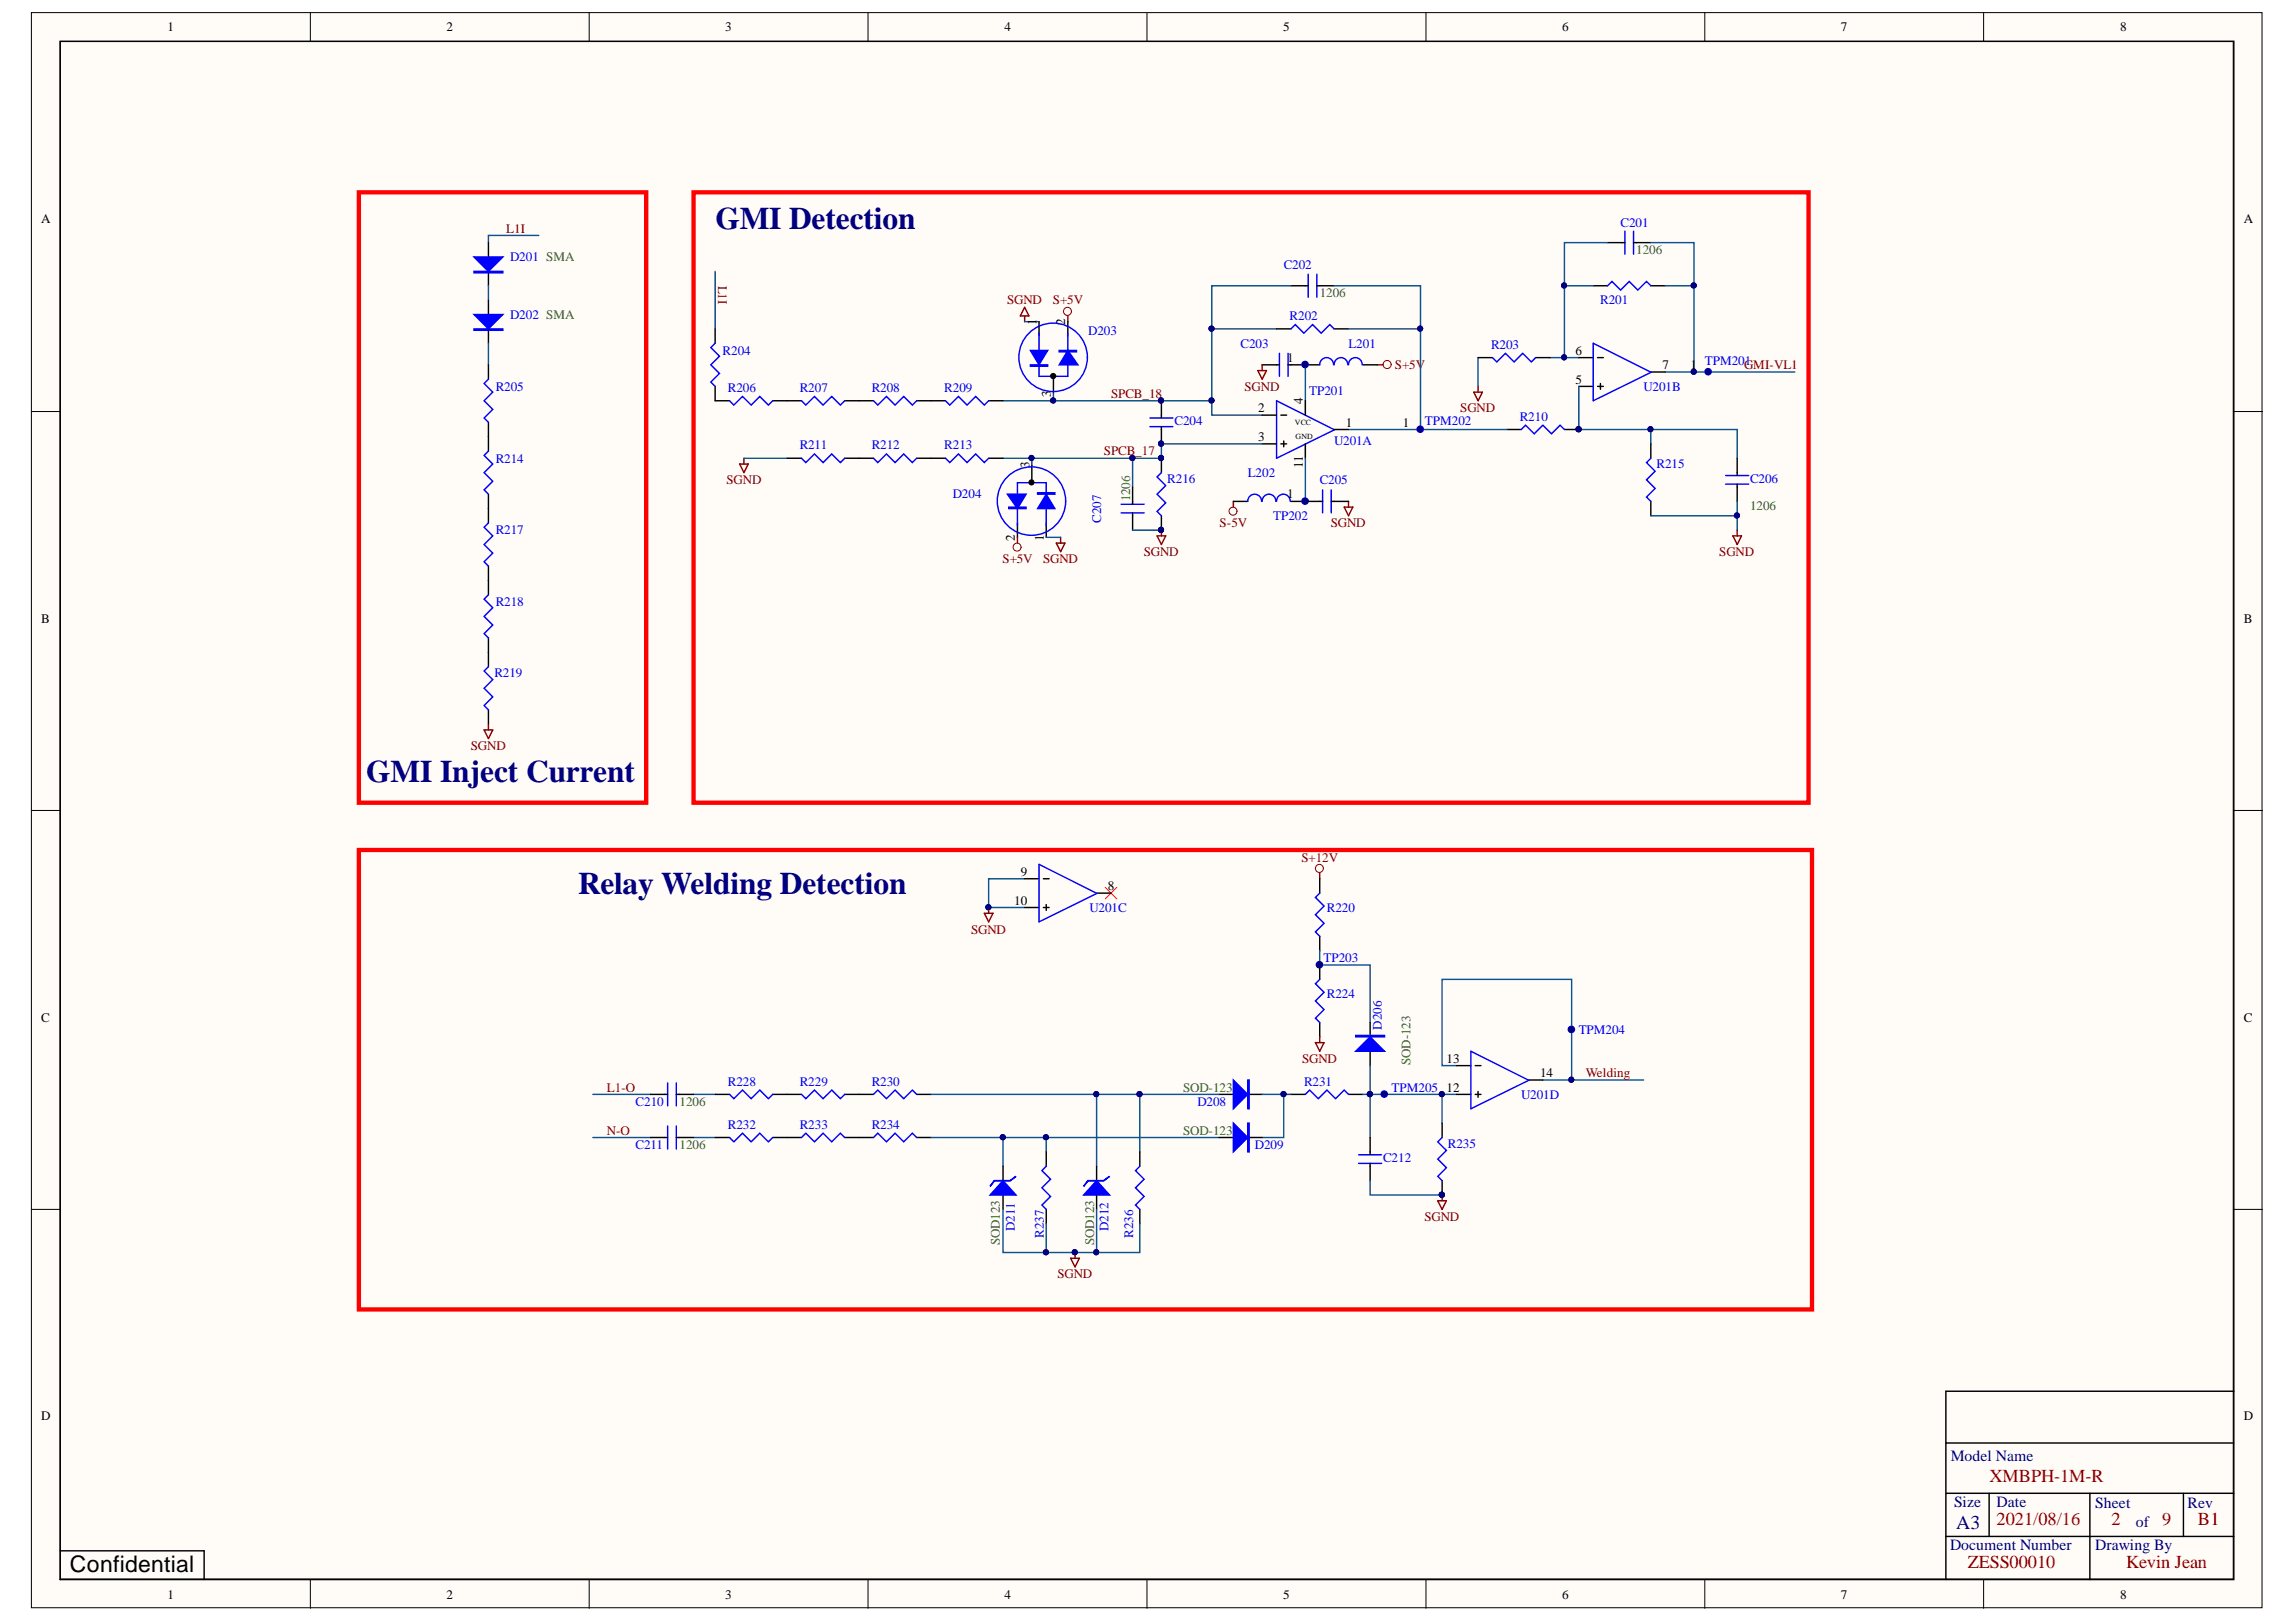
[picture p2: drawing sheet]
<svg xmlns="http://www.w3.org/2000/svg" width="297mm" height="210mm" viewBox="0 0 297 210" stroke-linecap="round" stroke-linejoin="round" font-family="sans-serif">
<defs><g id="words">
<g font-size="4.1" fill="#000080">
<text x="92.6" y="29.6">GMI Detection</text>
<text x="47.4" y="101.2">GMI Inject Current</text>
<text x="74.8" y="115.7">Relay Welding Detection</text>
</g>
<text font-size="3" x="9.1" y="203.4">Confidential</text>
<text font-size="2.5" fill="#000080" x="253.1" y="197.9">A3</text>
<g font-size="2.4" fill="#980000">
<text x="257.4" y="191.8">XMBPH-1M-R</text>
<text x="258.3" y="197.4">2021/08/16</text>
<text x="273.2" y="197.4">2</text>
<text x="279.7" y="197.4">9</text>
<text x="284.4" y="197.4">B1</text>
<text x="254.6" y="203">ZESS00010</text>
<text x="275.1" y="203">Kevin Jean</text>
</g>
<g font-size="2" fill="#000080">
<text x="252.4" y="189.1">Model Name</text>
<text x="252.8" y="195">Size</text>
<text x="258.3" y="195">Date</text>
<text x="271.1" y="195.2">Sheet</text>
<text x="276.3" y="197.6">of</text>
<text x="283" y="195.2">Rev</text>
<text x="252.3" y="200.6">Document Number</text>
<text x="271.1" y="200.6">Drawing By</text>
</g>
<g font-size="1.7">
<text x="21.7" y="4.1">1</text>
<text x="57.8" y="4.1">2</text>
<text x="93.8" y="4.1">3</text>
<text x="130" y="4.1">4</text>
<text x="166" y="4.1">5</text>
<text x="202.1" y="4.1">6</text>
<text x="238.2" y="4.1">7</text>
<text x="274.3" y="4.1">8</text>
<text x="5.3" y="28.9">A</text>
<text x="290.3" y="28.9">A</text>
<text x="134.1" y="42" transform="rotate(-90 134.1 42)">1</text>
<text x="137.8" y="42" transform="rotate(-90 137.8 42)">2</text>
<text x="166.5" y="46.8">1</text>
<text x="203.8" y="45.9">6</text>
<text x="215.1" y="47.8">7</text>
<text x="218.7" y="47.8">1</text>
<text x="136" y="51.4" transform="rotate(-90 136 51.4)">3</text>
<text x="162.8" y="53.4">2</text>
<text x="168.5" y="52.3" transform="rotate(-90 168.5 52.3)">4</text>
<text x="203.8" y="49.6">5</text>
<text x="162.8" y="57.1">3</text>
<text x="174.1" y="55.2">1</text>
<text x="181.5" y="55.2">1</text>
<text x="133.2" y="60.6" transform="rotate(-90 133.2 60.6)">3</text>
<text x="166.5" y="64.5">1</text>
<text x="168.5" y="60.5" transform="rotate(-90 168.5 60.5)">11</text>
<text x="131.3" y="70" transform="rotate(-90 131.3 70)">2</text>
<text x="135" y="70" transform="rotate(-90 135 70)">1</text>
<text x="5.3" y="80.6">B</text>
<text x="290.3" y="80.6">B</text>
<text x="132.1" y="113.4">9</text>
<text x="131.2" y="117.1">10</text>
<text x="143.3" y="115.2">8</text>
<text x="5.3" y="132.2">C</text>
<text x="187.1" y="137.5">13</text>
<text x="290.3" y="132.2">C</text>
<text x="187.1" y="141.3">12</text>
<text x="199.2" y="139.4">14</text>
<text x="5.3" y="183.8">D</text>
<text x="290.3" y="183.8">D</text>
<text x="21.7" y="206.9">1</text>
<text x="57.8" y="206.9">2</text>
<text x="93.8" y="206.9">3</text>
<text x="130" y="206.9">4</text>
<text x="166" y="206.9">5</text>
<text x="202.1" y="206.9">6</text>
<text x="238.2" y="206.9">7</text>
<text x="274.3" y="206.9">8</text>
</g>
<g font-size="1.7" fill="#00f">
<text x="209.7" y="29.3">C201</text>
<text x="66" y="33.8">D201 SMA</text>
<text x="166.1" y="34.8">C202</text>
<text x="66" y="41.3">D202 SMA</text>
<text x="166.8" y="41.4">R202</text>
<text x="207" y="39.4">R201</text>
<text x="93.5" y="45.9">R204</text>
<text x="140.8" y="43.3">D203</text>
<text x="160.5" y="45">C203</text>
<text x="174.5" y="45">L201</text>
<text x="192.9" y="45.2">R203</text>
<text x="220.6" y="47.2">TPM201</text>
<text x="64.1" y="50.6">R205</text>
<text x="94.2" y="50.7">R206</text>
<text x="103.5" y="50.7">R207</text>
<text x="112.8" y="50.7">R208</text>
<text x="122.2" y="50.7">R209</text>
<text x="169.4" y="51.1">TP201</text>
<text x="212.6" y="50.6">U201B</text>
<text x="64.1" y="59.9">R214</text>
<text x="103.5" y="58.2">R211</text>
<text x="112.8" y="58.2">R212</text>
<text x="122.2" y="58.2">R213</text>
<text x="152" y="55">C204</text>
<text x="172.6" y="57.6">U201A</text>
<text x="184.4" y="55">TPM202</text>
<text x="196.6" y="54.4">R210</text>
<text x="123.3" y="64.5">D204</text>
<text x="151" y="62.5">R216</text>
<text x="161.4" y="61.7">L202</text>
<text x="170.7" y="62.6">C205</text>
<text x="214.3" y="60.6">R215</text>
<text x="226.4" y="62.5">C206</text>
<text x="64.1" y="69.2">R217</text>
<text x="142.5" y="67.6" transform="rotate(-90 142.5 67.6)">C207</text>
<text x="164.7" y="67.3">TP202</text>
<text x="64.1" y="78.5">R218</text>
<text x="64" y="87.6">R219</text>
<text x="141" y="118">U201C</text>
<text x="171.7" y="118">R220</text>
<text x="171.2" y="124.5">TP203</text>
<text x="171.7" y="129.2">R224</text>
<text x="178.8" y="133.2" transform="rotate(-90 178.8 133.2)">D206</text>
<text x="204.2" y="133.8">TPM204</text>
<text x="82.2" y="143.1">C210</text>
<text x="94.2" y="140.5">R228</text>
<text x="103.5" y="140.5">R229</text>
<text x="112.8" y="140.5">R230</text>
<text x="154.9" y="143.1">D208</text>
<text x="168.7" y="140.5">R231</text>
<text x="180" y="141.3">TPM205</text>
<text x="196.8" y="142.2">U201D</text>
<text x="82.2" y="148.7">C211</text>
<text x="94.2" y="146.1">R232</text>
<text x="103.5" y="146.1">R233</text>
<text x="112.8" y="146.1">R234</text>
<text x="162.4" y="148.7">D209</text>
<text x="187.3" y="148.5">R235</text>
<text x="178.9" y="150.4">C212</text>
<text x="131.3" y="159.3" transform="rotate(-90 131.3 159.3)">D211</text>
<text x="135" y="160.2" transform="rotate(-90 135 160.2)">R237</text>
<text x="143.4" y="159.3" transform="rotate(-90 143.4 159.3)">D212</text>
<text x="146.6" y="160.2" transform="rotate(-90 146.6 160.2)">R236</text>
</g>
<g font-size="1.7" fill="#800000">
<text x="65.5" y="30.1">L1I</text>
<text x="92.9" y="37" transform="rotate(90 92.9 37)">L1I</text>
<text x="130.3" y="39.4">SGND</text>
<text x="136.2" y="39.4">S+5V</text>
<text x="180.5" y="47.8">S+5V</text>
<text x="225.6" y="47.8">GMI-VL1</text>
<text x="143.7" y="51.5">SPCB_18</text>
<text x="161" y="50.6">SGND</text>
<text x="188.9" y="53.4">SGND</text>
<text x="142.8" y="58.9">SPCB_17</text>
<text x="94" y="62.6">SGND</text>
<text x="148" y="71.9">SGND</text>
<text x="157.8" y="68.2">S-5V</text>
<text x="172.2" y="68.2">SGND</text>
<text x="222.4" y="71.9">SGND</text>
<text x="129.7" y="72.9">S+5V</text>
<text x="134.9" y="72.9">SGND</text>
<text x="60.9" y="97.1">SGND</text>
<text x="168.4" y="111.5">S+12V</text>
<text x="125.6" y="120.8">SGND</text>
<text x="168.4" y="137.5">SGND</text>
<text x="78.5" y="141.3">L1-O</text>
<text x="205.2" y="139.4">Welding</text>
<text x="78.5" y="146.8">N-O</text>
<text x="184.3" y="158">SGND</text>
<text x="136.8" y="165.4">SGND</text>
</g>
<g font-size="1.7" fill="#38761d">
<text x="211.7" y="32.9">1206</text>
<text x="170.7" y="38.5">1206</text>
<text x="146.2" y="64.8" transform="rotate(-90 146.2 64.8)">1206</text>
<text x="226.4" y="66">1206</text>
<text x="182.5" y="137.9" transform="rotate(-90 182.5 137.9)">SOD-123</text>
<text x="87.9" y="143.1">1206</text>
<text x="153.1" y="141.3">SOD-123</text>
<text x="87.9" y="148.7">1206</text>
<text x="153.1" y="146.8">SOD-123</text>
<text x="129.4" y="161.1" transform="rotate(-90 129.4 161.1)">SOD123</text>
<text x="141.5" y="161.1" transform="rotate(-90 141.5 161.1)">SOD123</text>
</g>
<g font-size="1">
<text x="167.5" y="55">VCC</text>
<text x="167.6" y="56.8">GND</text>
</g>
</g></defs>
<g fill="#fffcf8" stroke="#000" stroke-width=".13">
<path d="M4.1 1.6h288.5v206.5h-288.5z"/>
<path d="M7.8 5.4h281.1v198.9h-281.1z"/>
</g>
<g fill="none" stroke="#000" stroke-width=".13">
<path d="M40.2 1.6v3.8M76.2 1.6v3.8M112.3 1.6v3.8M148.4 1.6v3.8M184.5 1.6v3.8M220.6 1.6v3.8M256.6 1.6v3.8M4.1 53.3h3.7M289 53.3h3.7M4.1 104.9h3.7M289 104.9h3.7M4.1 156.5h3.7"/>
<path d="M289 156.5h3.7M40.2 204.4v3.7M76.2 204.4v3.7M112.3 204.4v3.7M148.4 204.4v3.7M184.5 204.4v3.7M220.6 204.4v3.7M256.6 204.4v3.7"/>
</g>
<g fill="none" stroke="#000" stroke-width=".19">
<path d="M7.8 5.4h281.2v199h-281.2zM63.2 31.4v1.9M63.2 35.1v1.9M208 31.4h2.2M211.3 31.4h2.3M251.7 193.2h37.3M251.7 198.8h37.3M257.3 193.2v5.6M270.4 193.2v11.2M282.5 193.2v5.6M289 186.7h-37.3v17.7M289 180h-37.3v6.7"/>
<path d="M7.8 200.7h18.6v3.7"/>
</g>
<path d="M69.7 30.5h-6.5v.9" fill="none" stroke="#0b5394" stroke-width=".19"/>
<path d="M61.3 35.1h3.8v.2h-3.8zM61.3 35.2h3.8M210.2 29.9v3M211.3 29.9v3" fill="none" stroke="#00f" stroke-width=".19"/>
<path d="M61.3 33.3h3.8l-1.9 1.8z" fill="#00f"/>
<path d="M61.3 33.3h3.8l-1.9 1.8zM169.2 35.5v3M170.4 35.5v3M208 37l.5-.6 1.2 1.1 1.1-1.1 1.1 1.1 1.1-1.1 .6 .6M61.3 42.6h3.8v.1h-3.8zM61.3 42.7h3.8" fill="none" stroke="#00f" stroke-width=".19"/>
<path d="M63.2 38.8v1.9M167 37h2.2M170.4 37h2.2M206.1 37h1.9M213.6 37h1.8M63.2 42.6v1.8" fill="none" stroke="#000" stroke-width=".19"/>
<path d="M63.2 37v1.8M92.5 35.1v7.5M167 37h-10.2v5.6h8.4M172.6 37h11.2v5.6M202.4 37h3.7M208 31.4h-5.6v14.9M213.6 31.4h5.6v16.7h13M215.4 37h3.8" fill="none" stroke="#0b5394" stroke-width=".19"/>
<g fill="#000080" stroke="#000080" stroke-width=".13">
<circle cx="219.1" cy="36.9" r=".34"/>
<circle cx="202.3" cy="36.9" r=".33"/>
<circle cx="202.3" cy="46.2" r=".33"/>
<circle cx="219.1" cy="48.1" r=".34"/>
<circle cx="221" cy="48.1" r=".33"/>
<circle cx="183.7" cy="42.5" r=".33"/>
<circle cx="156.7" cy="42.5" r=".34"/>
</g>
<path d="M61.3 40.7h3.8l-1.9 1.9z" fill="#00f"/>
<path d="M61.3 40.7h3.8l-1.9 1.9zM165.5 45.7v3M166.6 45.7v3M167 42.6l.6-.6 1.1 1.1 1.1-1.1 1.1 1.1 1.1-1.1 .6 .6" fill="none" stroke="#00f" stroke-width=".19"/>
<path d="M163.3 47.2h2.2M165.2 42.6h1.8M166.6 47.2h2.3M172.6 42.6h1.9" fill="none" stroke="#000" stroke-width=".19"/>
<path d="M132.6 39.8l.5 1.1h-1.1zM132.6 40.9v.7M138.1 40.9v.7" fill="none" stroke="#800000" stroke-width=".19"/>
<path d="M132.6 41.6h1.8" fill="none" stroke="#0b5394" stroke-width=".19"/>
<circle cx="138.1" cy="40.3" r=".52" fill="none" stroke="#800000" stroke-width=".13"/>
<circle cx="168.8" cy="47.2" r=".34" fill="#000080" stroke="#000080" stroke-width=".13"/>
<path d="M138.1 45.4l1.4 1.8h-2.5z" fill="#00f"/>
<path d="M138.1 45.4l1.4 1.8h-2.5z" fill="none" stroke="#00f" stroke-width=".19"/>
<path d="M133.3 45.4h2.2l-1.1 1.8z" fill="#00f"/>
<g fill="none" stroke="#00f" stroke-width=".19">
<path d="M133.3 45.4h2.2l-1.1 1.8zM133.3 47.2h2.2v.2h-2.2zM133.3 47.3h2.2M134.4 43.1v5.6h3.7v-5.6M136.3 48.7v.4M137 45.4h2.3v.1h-2.3zM137 45.4h2.3M172.5 47.2a.89 .89 0 0 0-.9-.9 .89 .89 0 0 0-.9 .9M174.4 47.2a.88 .88 0 0 0-.9-.9 .88 .88 0 0 0-.9 .9M176.2 47.2a.88 .88 0 0 0-.9-.9 .88 .88 0 0 0-.8 .9"/>
<circle cx="136.2" cy="46.2" r="4.4"/>
</g>
<path d="M134.4 41.6v1.9M136.3 49.1v1.8M138.1 41.6v1.9M168.9 47.2h1.8M176.3 47.2h1.9" fill="none" stroke="#000" stroke-width=".19"/>
<circle cx="136.2" cy="48.7" r=".34" fill="#000" stroke="#000" stroke-width=".13"/>
<path d="M63.2 44.4v2.8M156.8 42.6v9.3M200.5 46.3h3.8" fill="none" stroke="#0b5394" stroke-width=".19"/>
<g fill="#000080" stroke="#000080" stroke-width=".13">
<circle cx="202.3" cy="46.2" r=".33"/>
<circle cx="156.7" cy="51.8" r=".34"/>
<circle cx="156.7" cy="42.5" r=".34"/>
<circle cx="168.8" cy="47.2" r=".34"/>
</g>
<circle cx="179.5" cy="47.2" r=".52" fill="none" stroke="#800000" stroke-width=".13"/>
<path d="M162.7 48h1.1l-.5 1.1zM163.3 47.2v.8M178.2 47.2h.7" fill="none" stroke="#800000" stroke-width=".19"/>
<circle cx="168.8" cy="47.2" r=".43" fill="#c0c0c0" stroke="#00f" stroke-width=".13"/>
<path d="M168.9 47.2h.1M191.2 46.3h1.9M198.7 46.3h1.8" fill="none" stroke="#000" stroke-width=".19"/>
<g fill="#000080" stroke="#000080" stroke-width=".13">
<circle cx="168.8" cy="47.2" r=".34"/>
<circle cx="219.1" cy="48.1" r=".34"/>
</g>
<path d="M191.2 46.3v3.7M215.4 48.1h3.8" fill="none" stroke="#0b5394" stroke-width=".19"/>
<path d="M193.1 46.3l.5 .5 1.2-1.1 1.1 1.1 1.1-1.1 1.1 1.1 .6-.5" fill="none" stroke="#00f" stroke-width=".19"/>
<circle cx="221" cy="48.1" r=".43" fill="#c0c0c0" stroke="#00f" stroke-width=".13"/>
<g fill="none" stroke="#000" stroke-width=".19">
<path d="M63.2 47.2v1.9M63.2 54.7v1.8M92.5 42.6v1.8M92.5 50v1.9h1.9M100 51.9h3.7M109.3 51.9h3.7M118.6 51.9h3.7M127.9 51.9h1.9M150.3 51.9v2.2M150.3 55.2v2.2M194.9 55.6h1.9M202.4 55.6h1.9"/>
<path d="M204.3 50h1.8M204.3 46.3h1.8M206.7 50h.7M206.7 46.3h.7M207.1 49.6v.8M213.6 48.1h1.8M221 48.1h.1"/>
</g>
<g fill="#000080" stroke="#000080" stroke-width=".13">
<circle cx="221" cy="48.1" r=".33"/>
<circle cx="183.7" cy="42.5" r=".33"/>
<circle cx="183.7" cy="55.5" r=".33"/>
<circle cx="168.8" cy="47.2" r=".34"/>
<circle cx="136.2" cy="51.8" r=".34"/>
<circle cx="150.2" cy="51.8" r=".33"/>
<circle cx="156.7" cy="51.8" r=".34"/>
<circle cx="213.5" cy="55.5" r=".33"/>
<circle cx="204.2" cy="55.5" r=".34"/>
<circle cx="150.2" cy="57.4" r=".33"/>
</g>
<path d="M129.8 51.9h27v1.8h6.5M136.3 50.9v1M168.9 47.2v4.7M174.5 42.6h9.3v13M174.5 55.6h20.4M204.3 50v5.6h9.3" fill="none" stroke="#0b5394" stroke-width=".19"/>
<path d="M190.7 50.7h1.1l-.6 1.2zM191.2 50v.7" fill="none" stroke="#800000" stroke-width=".19"/>
<path d="M63.2 49.1l-.6 .5 1.1 1.1-1.1 1.2 1.1 1.1-1.1 1.1 .6 .6M92.5 44.4l-.5 .6 1.1 1.1-1.1 1.1 1.1 1.1-1.1 1.1 .5 .6M94.4 51.9l.5 .5 1.2-1.1 1.1 1.1 1.1-1.1 1.1 1.1 .6-.5M103.7 51.9l.6 .5 1.1-1.1 1.1 1.1 1.1-1.1 1.1 1.1 .6-.5M113 51.9l.6 .5 1.1-1.1 1.1 1.1 1.1-1.1 1.1 1.1 .6-.5M122.3 51.9l.6 .5 1.1-1.1 1.1 1.1 1.1-1.1 1.1 1.1 .6-.5M148.8 55.2h2.9M148.8 54.1h2.9M196.8 55.6l.6-.6 1.1 1.1 1.1-1.1 1.1 1.1 1.1-1.1 .6 .6M206.1 44.4l7.5 3.8-7.5 3.7z" fill="none" stroke="#00f" stroke-width=".19"/>
<circle cx="183.7" cy="55.5" r=".43" fill="#c0c0c0" stroke="#00f" stroke-width=".13"/>
<g fill="none" stroke="#000" stroke-width=".19">
<path d="M63.2 56.5v1.9M101.8 59.3h1.9M109.3 59.3h3.7M118.6 59.3h3.7M127.9 59.3h1.9M163.3 53.7h1.9M163.3 57.4h1.9M165.7 53.7h.8M165.7 57.4h.8M166.1 57.1v.7M168.9 51.9v1.8M168.9 57.4v1.9"/>
<path d="M172.6 55.6h1.9M183.8 55.6h.1M213.6 57.4v1.9M224.7 59.3v2.2M63.2 64v1.8M146.5 63v2.3M146.5 66.4v2.2M159.6 64.9h1.8M167 64.9h1.9M213.6 64.9v1.8M224.7 62.7v2.2"/>
</g>
<g fill="#000080" stroke="#000080" stroke-width=".13">
<circle cx="183.7" cy="55.5" r=".33"/>
<circle cx="213.5" cy="55.5" r=".33"/>
<circle cx="133.4" cy="59.3" r=".33"/>
<circle cx="146.5" cy="59.3" r=".34"/>
<circle cx="150.2" cy="59.3" r=".33"/>
<circle cx="150.2" cy="57.4" r=".33"/>
<circle cx="168.8" cy="64.8" r=".34"/>
</g>
<path d="M96.2 59.3h5.6M133.5 59.3v.9M146.5 59.3v3.7M163.3 57.4h-13v1.9h-20.5M168.9 59.3v5.6M213.6 57.4v-1.8h11.1v3.7" fill="none" stroke="#0b5394" stroke-width=".19"/>
<g fill="none" stroke="#00f" stroke-width=".19">
<path d="M63.2 58.4l-.6 .5 1.1 1.1-1.1 1.2 1.1 1.1-1.1 1.1 .6 .6M103.7 59.3l.6 .6 1.1-1.2 1.1 1.2 1.1-1.2 1.1 1.2 .6-.6M113 59.3l.6 .6 1.1-1.2 1.1 1.2 1.1-1.2 1.1 1.2 .6-.6M122.3 59.3l.6 .6 1.1-1.2 1.1 1.2 1.1-1.2 1.1 1.2 .6-.6M165.2 51.9l7.4 3.7-7.4 3.7zM213.6 59.3l-.6 .6 1.1 1.1-1.1 1.1 1.1 1.1-1.1 1.1 .6 .6M145 66.4h3M145 65.3h3M163.2 64.9a.89 .89 0 0 0-.9-.9 .89 .89 0 0 0-.9 .9M165.1 64.9a.88 .88 0 0 0-.9-.9 .88 .88 0 0 0-.9 .9M166.9 64.9a.88 .88 0 0 0-.9-.9 .88 .88 0 0 0-.8 .9M223.3 62.7h2.9"/>
<path d="M223.3 61.5h2.9"/>
</g>
<path d="M96.2 59.3v.7M95.7 60h1.1l-.6 1.2zM159.6 64.9v.7M173.9 65.6h1.1l-.5 1.1zM174.5 64.9v.7" fill="none" stroke="#800000" stroke-width=".19"/>
<circle cx="159.5" cy="66.1" r=".52" fill="none" stroke="#800000" stroke-width=".13"/>
<circle cx="168.8" cy="64.8" r=".43" fill="#c0c0c0" stroke="#00f" stroke-width=".13"/>
<path d="M168.9 64.9h.1" fill="none" stroke="#000" stroke-width=".19"/>
<g fill="#000080" stroke="#000080" stroke-width=".13">
<circle cx="168.8" cy="64.8" r=".34"/>
<circle cx="224.7" cy="66.7" r=".34"/>
</g>
<path d="M224.7 64.9v1.8" fill="none" stroke="#0b5394" stroke-width=".19"/>
<path d="M130.3 64h2.4l-1.1 1.8z" fill="#00f"/>
<path d="M130.3 64h2.4l-1.1 1.8z" fill="none" stroke="#00f" stroke-width=".19"/>
<path d="M135.4 64l1.1 1.8h-2.3z" fill="#00f"/>
<g fill="none" stroke="#00f" stroke-width=".19">
<path d="M63.2 67.7l-.6 .5 1.1 1.1-1.1 1.2 1.1 1.1-1.1 1.1 .6 .6M63.2 77l-.6 .5 1.1 1.2-1.1 1.1 1.1 1.1-1.1 1.1 .6 .6M130.5 65.6h2.2v.2h-2.2zM130.5 65.7h2.2M131.6 68v-5.5h3.8v5.5M133.5 62.1v.4M134.2 63.8h2.3v.2h-2.3zM134.2 63.9h2.3M135.4 64l1.1 1.8h-2.3zM150.3 61.2l-.6 .5 1.1 1.1-1.1 1.2 1.1 1.1-1.1 1.1 .6 .5M171.1 63.4v3M172.2 63.4v3"/>
<path d="M63.2 86.3l-.6 .5 1.1 1.2-1.1 1.1 1.1 1.1-1.1 1.1 .6 .6M134.4 111.9l7.5 3.7-7.5 3.7zM170.7 115.6l-.5 .5 1.1 1.2-1.1 1.1 1.1 1.1-1.1 1.1 .5 .6"/>
<circle cx="133.4" cy="64.8" r="4.4"/>
</g>
<g fill="none" stroke="#000" stroke-width=".19">
<path d="M150.3 59.3v1.9M63.2 65.8v1.9M63.2 73.3v3.7M131.6 67.7v1.8M133.5 60.2v1.9M135.4 67.7v1.8M150.3 66.7v1.9M168.9 64.9h2.2M172.2 64.9h2.3M63.2 82.6v3.7M63.2 91.9v1.8M132.6 117.4h1.8"/>
<path d="M132.6 113.7h1.8M135 117.4h.7M135 113.7h.7M135.4 117.1v.7M141.9 115.6h1.8M170.7 113.7v1.9M170.7 121.2v1.8"/>
</g>
<circle cx="133.4" cy="62.4" r=".33" fill="#000" stroke="#000" stroke-width=".13"/>
<g fill="#000080" stroke="#000080" stroke-width=".13">
<circle cx="168.8" cy="64.8" r=".34"/>
<circle cx="150.2" cy="68.6" r=".33"/>
<circle cx="150.2" cy="59.3" r=".33"/>
<circle cx="224.7" cy="66.7" r=".34"/>
<circle cx="127.9" cy="117.4" r=".34"/>
</g>
<path d="M135.4 69.5h1.8M146.5 68.6h3.8M213.6 66.7h11.1v1.9M132.6 113.7h-4.7v3.7h4.7" fill="none" stroke="#0b5394" stroke-width=".19"/>
<path d="M131.6 69.5v.8M136.7 70.3h1.1l-.6 1.1zM137.2 69.5v.8M149.7 69.3h1.1l-.5 1.2zM150.3 68.6v.7M224.2 69.3h1.1l-.6 1.2zM224.7 68.6v.7M62.6 94.5h1.1l-.5 1.1zM63.2 93.7v.8M127.3 118.2h1.2l-.6 1.1zM127.9 117.4v.8M170.7 113v.7" fill="none" stroke="#800000" stroke-width=".19"/>
<g fill="none" stroke="#800000" stroke-width=".13">
<circle cx="131.6" cy="70.8" r=".52"/>
<circle cx="170.7" cy="112.4" r=".52"/>
</g>
<path d="M46.4 24.9h37.2v79h-37.2zM89.7 24.9h144.3v79h-144.3z" fill="none" stroke="#f00" stroke-width=".56"/>
<path d="M143 114.8l1.5 1.5M144.5 114.8l-1.5 1.5" fill="none" stroke="#f00" stroke-width=".13"/>
<circle cx="170.7" cy="124.8" r=".43" fill="#c0c0c0" stroke="#00f" stroke-width=".13"/>
<path d="M170.7 124.9h.1M170.7 124.9v1.8M170.7 132.3v1.9" fill="none" stroke="#000" stroke-width=".19"/>
<g fill="#000080" stroke="#000080" stroke-width=".13">
<circle cx="170.7" cy="124.8" r=".33"/>
<circle cx="203.3" cy="133.2" r=".33"/>
<circle cx="203.3" cy="139.7" r=".33"/>
</g>
<path d="M170.7 123v1.9h6.6v7.4M188.4 137.9h-1.8v-11.2h16.7v13.1h9.3" fill="none" stroke="#0b5394" stroke-width=".19"/>
<path d="M170.7 126.7l-.5 .6 1.1 1.1-1.1 1.1 1.1 1.1-1.1 1.2 .5 .5" fill="none" stroke="#00f" stroke-width=".19"/>
<circle cx="203.3" cy="133.2" r=".43" fill="#c0c0c0" stroke="#00f" stroke-width=".13"/>
<path d="M177.3 132.3v1.9M177.3 136v1.9M203.3 133.3h.1" fill="none" stroke="#000" stroke-width=".19"/>
<circle cx="203.3" cy="133.2" r=".33" fill="#000080" stroke="#000080" stroke-width=".13"/>
<path d="M170.2 134.9h1.1l-.6 1.1zM170.7 134.2v.7" fill="none" stroke="#800000" stroke-width=".19"/>
<path d="M175.4 134h3.7v.2h-3.7zM175.4 134.1h3.7" fill="none" stroke="#00f" stroke-width=".19"/>
<path d="M175.4 136l1.9-1.8 1.8 1.8z" fill="#00f"/>
<path d="M161.4 139.8h.2v3.7h-.2zM161.5 139.8v3.7M175.4 136l1.9-1.8 1.8 1.8zM113 141.6l.6-.5 1.1 1.1 1.1-1.1 1.1 1.1 1.1-1.1 .6 .5M168.9 141.6l.5-.5 1.2 1.1 1.1-1.1 1.1 1.1 1.1-1.1 .6 .5" fill="none" stroke="#00f" stroke-width=".19"/>
<path d="M199.6 139.8h3.7M76.7 141.6h7.4M89.7 141.6h2.8M120.5 141.6h27M176.3 141.6h12.1" fill="none" stroke="#0b5394" stroke-width=".19"/>
<g fill="#000080" stroke="#000080" stroke-width=".13">
<circle cx="203.3" cy="139.7" r=".33"/>
<circle cx="177.2" cy="141.6" r=".34"/>
<circle cx="186.5" cy="141.6" r=".34"/>
<circle cx="179.1" cy="141.6" r=".34"/>
<circle cx="166" cy="141.6" r=".34"/>
<circle cx="141.8" cy="141.6" r=".33"/>
<circle cx="147.4" cy="141.6" r=".34"/>
</g>
<path d="M111.1 141.6h1.9M118.6 141.6h1.9M157.7 141.6h1.9M161.4 141.6h1.9M167 141.6h1.9M174.5 141.6h1.8" fill="none" stroke="#000" stroke-width=".19"/>
<path d="M166.1 141.6h.9" fill="none" stroke="#073763" stroke-width=".19"/>
<path d="M159.6 139.8l1.8 1.8-1.8 1.9z" fill="#00f"/>
<path d="M159.6 139.8l1.8 1.8-1.8 1.9z" fill="none" stroke="#00f" stroke-width=".19"/>
<circle cx="179.1" cy="141.6" r=".43" fill="#c0c0c0" stroke="#00f" stroke-width=".13"/>
<g fill="none" stroke="#000" stroke-width=".19">
<path d="M188.4 137.9h1.9M190.8 137.9h.8M197.7 139.8h1.9M84.1 141.6h2.3M87.5 141.6h2.2M92.5 141.6h1.9M100 141.6h3.7M101.8 147.2h1.9M109.3 141.6h1.8M109.3 147.2h3.7M118.6 147.2h1.9M157.7 147.2h1.9"/>
<path d="M161.4 147.2h1.9M179.1 141.6h.1M188.4 141.6h1.9M190.8 141.6h.8M191.2 141.3v.7"/>
</g>
<g fill="#000080" stroke="#000080" stroke-width=".13">
<circle cx="179.1" cy="141.6" r=".34"/>
<circle cx="177.2" cy="141.6" r=".34"/>
<circle cx="186.5" cy="141.6" r=".34"/>
<circle cx="166" cy="141.6" r=".34"/>
<circle cx="147.4" cy="141.6" r=".34"/>
<circle cx="141.8" cy="141.6" r=".33"/>
<circle cx="129.7" cy="147.2" r=".34"/>
<circle cx="135.3" cy="147.2" r=".34"/>
</g>
<path d="M190.3 136l7.5 3.8-7.5 3.7zM86.4 140.1v3M87.5 140.1v3M94.4 141.6l.5 .6 1.2-1.1 1.1 1.1 1.1-1.1 1.1 1.1 .6-.6M103.7 141.6l.6 .6 1.1-1.1 1.1 1.1 1.1-1.1 1.1 1.1 .6-.6M103.7 147.2l.6-.6 1.1 1.2 1.1-1.2 1.1 1.2 1.1-1.2 .6 .6M113 147.2l.6-.6 1.1 1.2 1.1-1.2 1.1 1.2 1.1-1.2 .6 .6M161.4 145.3h.2v3.8h-.2zM161.5 145.3v3.8" fill="none" stroke="#00f" stroke-width=".19"/>
<path d="M177.3 137.9v9.3M76.7 147.2h7.4M89.7 147.2h2.8M120.5 147.2h37.2M141.9 141.6v9.3M157.7 141.6h-10.2v7.5M163.3 141.6h2.8v5.6h-2.8M186.6 141.6v3.7" fill="none" stroke="#0b5394" stroke-width=".19"/>
<path d="M159.6 145.3l1.8 1.9-1.8 1.9z" fill="#00f"/>
<path d="M86.4 145.7v3M87.5 145.7v3M94.4 147.2l.5 .6 1.2-1.2 1.1 1.2 1.1-1.2 1.1 1.2 .6-.6M159.6 145.3l1.8 1.9-1.8 1.9zM175.8 149.4h2.9M175.8 150.6h2.9M186.6 147.2l-.6 .6 1.1 1.1-1.1 1.1 1.1 1.1-1.1 1.1 .6 .6" fill="none" stroke="#00f" stroke-width=".19"/>
<path d="M129.8 147.2v3.7M135.4 147.2v1.9M177.3 152.8v1.8h9.3" fill="none" stroke="#0b5394" stroke-width=".19"/>
<g fill="#000080" stroke="#000080" stroke-width=".13">
<circle cx="135.3" cy="147.2" r=".34"/>
<circle cx="129.7" cy="147.2" r=".34"/>
<circle cx="186.5" cy="154.6" r=".34"/>
</g>
<path d="M84.1 147.2h2.3M87.5 147.2h2.2M92.5 147.2h1.9M100 147.2h1.8M129.8 150.9v1.9M129.8 154.6v1.9M177.3 147.2v2.2M177.3 150.6v2.2M186.6 145.3v1.9M186.6 152.8v1.8" fill="none" stroke="#000" stroke-width=".19"/>
<path d="M186 155.4h1.1l-.5 1.1zM186.6 154.6v.8" fill="none" stroke="#800000" stroke-width=".19"/>
<path d="M129.8 152.8l1.6 1.8h-3.3z" fill="#00f"/>
<path d="M128.6 152.8h2.1l.7-.6-.7 .6h-2.1l-.5 .7zM129.8 152.8l1.6 1.8h-3.3z" fill="none" stroke="#00f" stroke-width=".19"/>
<path d="M141.9 150.9v1.9M141.9 154.6v1.9" fill="none" stroke="#000" stroke-width=".19"/>
<path d="M141.9 152.8l1.6 1.8h-3.3z" fill="#00f"/>
<path d="M135.4 150.9l-.6 .6 1.1 1.1-1.1 1.1 1.1 1.1-1.1 1.1 .6 .6M140.8 152.8h2l.7-.6-.7 .6h-2l-.6 .7zM141.9 152.8l1.6 1.8h-3.3zM147.5 150.9l-.6 .6 1.1 1.1-1.1 1.1 1.1 1.1-1.1 1.1 .6 .6" fill="none" stroke="#00f" stroke-width=".19"/>
<path d="M135.4 149.1v1.8M135.4 156.5v1.9M147.5 149.1v1.8M147.5 156.5v1.9" fill="none" stroke="#000" stroke-width=".19"/>
<path d="M129.8 156.5v5.6h17.7v-3.7M135.4 158.4v3.7M141.9 156.5v5.6" fill="none" stroke="#0b5394" stroke-width=".19"/>
<g fill="#000080" stroke="#000080" stroke-width=".13">
<circle cx="141.8" cy="162.1" r=".33"/>
<circle cx="139" cy="162.1" r=".34"/>
<circle cx="135.3" cy="162.1" r=".34"/>
</g>
<path d="M138.5 162.8h1.1l-.5 1.1zM139.1 162.1v.7" fill="none" stroke="#800000" stroke-width=".19"/>
<path d="M46.4 110h188v59.5h-188z" fill="none" stroke="#f00" stroke-width=".56"/>
<use href="#words"/>
</svg>
